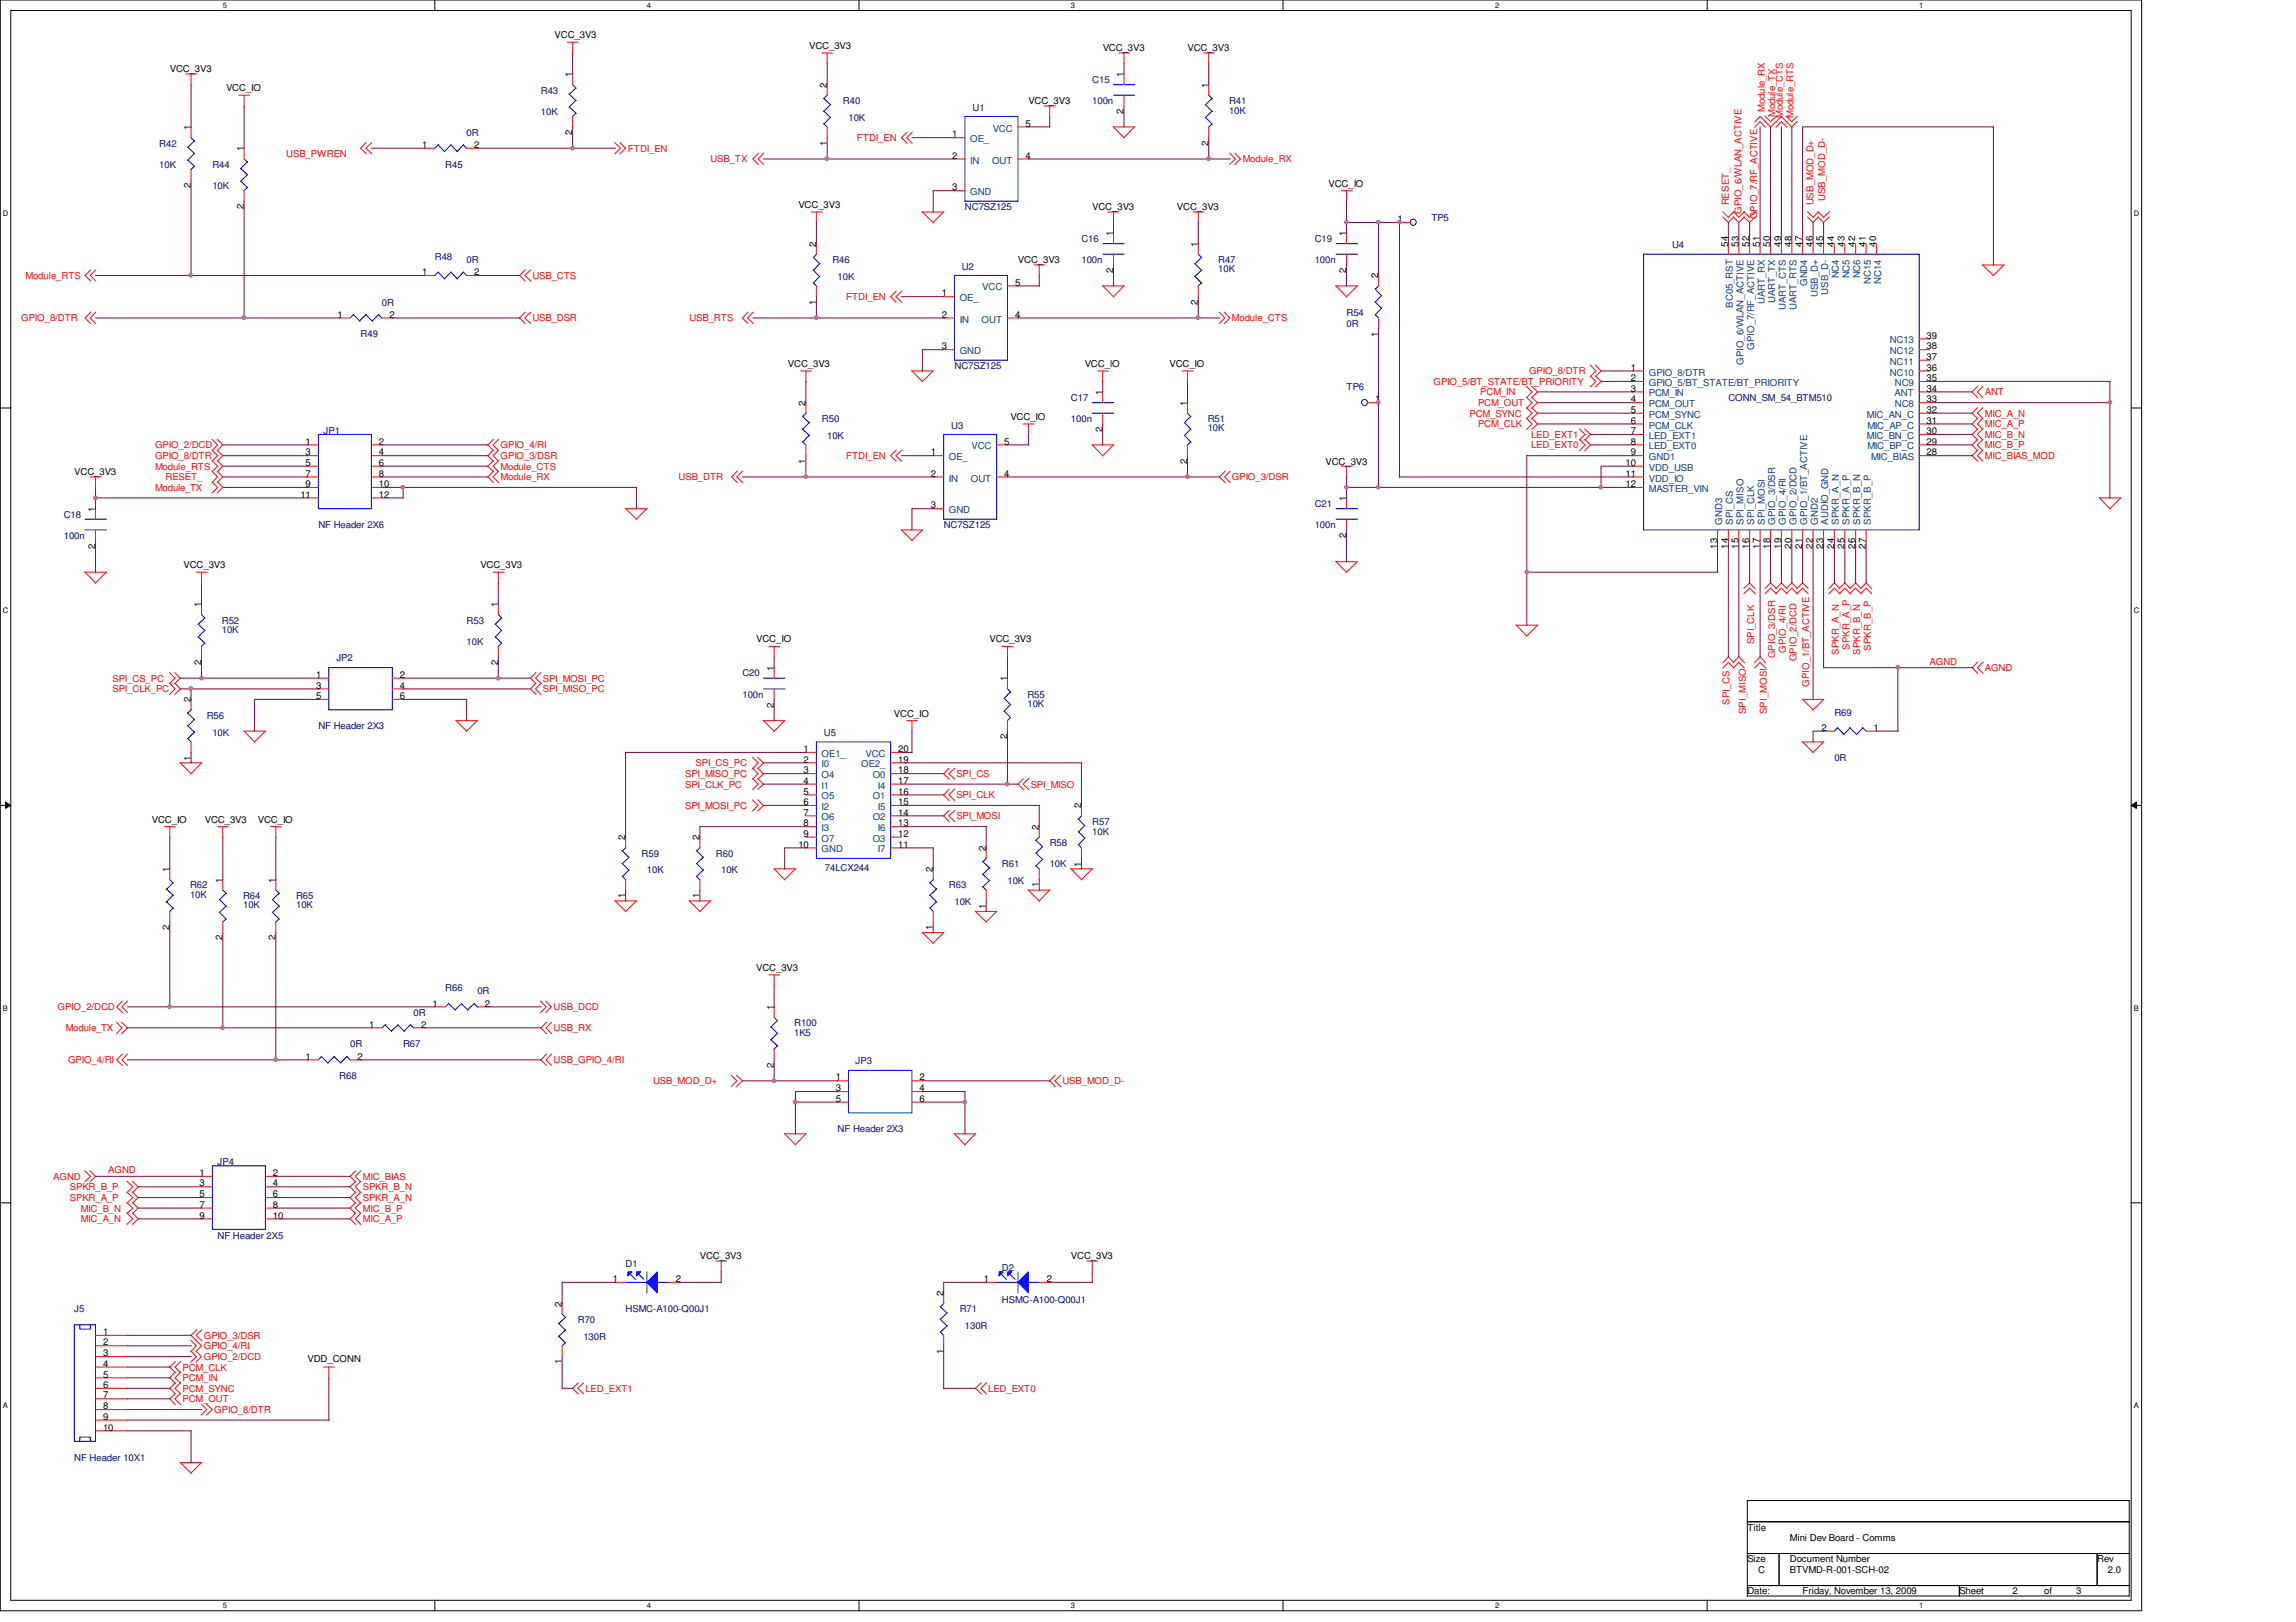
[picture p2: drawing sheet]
<svg xmlns="http://www.w3.org/2000/svg" width="297mm" height="210mm" viewBox="0 0 297 210" stroke-linecap="round" stroke-linejoin="round" font-family="sans-serif">
<defs><g id="words">
<g font-size="1.2">
<text x="71.8" y="5">VCC_3V3</text>
<text x="22" y="9.4">VCC_3V3</text>
<text x="29.2" y="11.8">VCC_IO</text>
<text x="74" y="10" transform="rotate(-90 74 10)">1</text>
<text x="104.7" y="6.3">VCC_3V3</text>
<text x="107" y="11.3" transform="rotate(-90 107 11.3)">2</text>
<text x="142.7" y="6.6">VCC_3V3</text>
<text x="145.4" y="10" transform="rotate(-90 145.4 10)">1</text>
<text x="153.6" y="6.6">VCC_3V3</text>
<text x="156.3" y="11.3" transform="rotate(-90 156.3 11.3)">1</text>
<text x="24.7" y="16.8" transform="rotate(-90 24.7 16.8)">1</text>
<text x="74" y="17.5" transform="rotate(-90 74 17.5)">2</text>
<text x="123.2" y="17.8">1</text>
<text x="132.7" y="16.4">5</text>
<text x="133.1" y="13.5">VCC_3V3</text>
<text x="145.4" y="14.7" transform="rotate(-90 145.4 14.7)">2</text>
<text x="31.5" y="19.6" transform="rotate(-90 31.5 19.6)">1</text>
<text x="54.6" y="19.1">1</text>
<text x="61.3" y="19.1">2</text>
<text x="107" y="18.8" transform="rotate(-90 107 18.8)">1</text>
<text x="123.2" y="20.5">2</text>
<text x="132.7" y="20.5">4</text>
<text x="156.3" y="18.8" transform="rotate(-90 156.3 18.8)">2</text>
<text x="24.7" y="24.3" transform="rotate(-90 24.7 24.3)">2</text>
<text x="31.5" y="27.1" transform="rotate(-90 31.5 27.1)">2</text>
<text x="103.3" y="26.9">VCC_3V3</text>
<text x="123.2" y="24.6">3</text>
<text x="141.3" y="27.2">VCC_3V3</text>
<text x="152.3" y="27.2">VCC_3V3</text>
<text x="171.9" y="24.2">VCC_IO</text>
<text x="180.8" y="28.7">1</text>
<text x="54.6" y="35.6">1</text>
<text x="61.3" y="35.6">2</text>
<text x="105.6" y="31.9" transform="rotate(-90 105.6 31.9)">2</text>
<text x="131.7" y="34">VCC_3V3</text>
<text x="144" y="35.3" transform="rotate(-90 144 35.3)">2</text>
<text x="144" y="30.6" transform="rotate(-90 144 30.6)">1</text>
<text x="155" y="31.9" transform="rotate(-90 155 31.9)">1</text>
<text x="174.2" y="35.3" transform="rotate(-90 174.2 35.3)">2</text>
<text x="174.2" y="30.6" transform="rotate(-90 174.2 30.6)">1</text>
<text x="223.6" y="31.9" transform="rotate(-90 223.6 31.9)">54</text>
<text x="224.9" y="31.9" transform="rotate(-90 224.9 31.9)">53</text>
<text x="226.3" y="31.9" transform="rotate(-90 226.3 31.9)">52</text>
<text x="227.7" y="31.9" transform="rotate(-90 227.7 31.9)">51</text>
<text x="229" y="31.9" transform="rotate(-90 229 31.9)">50</text>
<text x="230.4" y="31.9" transform="rotate(-90 230.4 31.9)">49</text>
<text x="231.8" y="31.9" transform="rotate(-90 231.8 31.9)">48</text>
<text x="233.2" y="31.9" transform="rotate(-90 233.2 31.9)">47</text>
<text x="234.5" y="31.9" transform="rotate(-90 234.5 31.9)">46</text>
<text x="235.9" y="31.9" transform="rotate(-90 235.9 31.9)">45</text>
<text x="237.3" y="31.9" transform="rotate(-90 237.3 31.9)">44</text>
<text x="238.6" y="31.9" transform="rotate(-90 238.6 31.9)">43</text>
<text x="240" y="31.9" transform="rotate(-90 240 31.9)">42</text>
<text x="241.4" y="31.9" transform="rotate(-90 241.4 31.9)">41</text>
<text x="242.7" y="31.9" transform="rotate(-90 242.7 31.9)">40</text>
<text x="43.6" y="41.1">1</text>
<text x="50.4" y="41.1">2</text>
<text x="105.6" y="39.4" transform="rotate(-90 105.6 39.4)">1</text>
<text x="121.8" y="38.4">1</text>
<text x="121.8" y="41.1">2</text>
<text x="131.3" y="41.1">4</text>
<text x="131.3" y="37">5</text>
<text x="155" y="39.4" transform="rotate(-90 155 39.4)">2</text>
<text x="178.3" y="36" transform="rotate(-90 178.3 36)">2</text>
<text x="101.9" y="47.5">VCC_3V3</text>
<text x="121.8" y="45.2">3</text>
<text x="140.3" y="47.5">VCC_IO</text>
<text x="151.3" y="47.5">VCC_IO</text>
<text x="178.3" y="43.6" transform="rotate(-90 178.3 43.6)">1</text>
<text x="211" y="48">1</text>
<text x="249.3" y="43.8">39</text>
<text x="249.3" y="45.2">38</text>
<text x="249.3" y="46.6">37</text>
<text x="249.3" y="48">36</text>
<text x="104.2" y="52.5" transform="rotate(-90 104.2 52.5)">2</text>
<text x="142.6" y="51.1" transform="rotate(-90 142.6 51.1)">1</text>
<text x="153.6" y="52.5" transform="rotate(-90 153.6 52.5)">1</text>
<text x="177.9" y="52.1">1</text>
<text x="211" y="49.3">2</text>
<text x="211" y="50.7">3</text>
<text x="211" y="52.1">4</text>
<text x="211" y="53.4">5</text>
<text x="249.3" y="50.7">34</text>
<text x="249.3" y="49.3">35</text>
<text x="249.3" y="52.1">33</text>
<text x="249.3" y="53.4">32</text>
<text x="39.5" y="57.5">1</text>
<text x="39.5" y="58.9">3</text>
<text x="49" y="57.5">2</text>
<text x="49" y="58.9">4</text>
<text x="104.2" y="60" transform="rotate(-90 104.2 60)">1</text>
<text x="120.4" y="58.9">1</text>
<text x="129.9" y="57.5">5</text>
<text x="130.7" y="54.4">VCC_IO</text>
<text x="142.6" y="55.9" transform="rotate(-90 142.6 55.9)">2</text>
<text x="153.6" y="60" transform="rotate(-90 153.6 60)">2</text>
<text x="211" y="54.8">6</text>
<text x="211" y="56.2">7</text>
<text x="211" y="57.5">8</text>
<text x="211" y="58.9">9</text>
<text x="249.3" y="58.9">28</text>
<text x="249.3" y="54.8">31</text>
<text x="249.3" y="56.2">30</text>
<text x="249.3" y="57.5">29</text>
<text x="9.6" y="61.5">VCC_3V3</text>
<text x="38.9" y="64.4">11</text>
<text x="39.5" y="60.3">5</text>
<text x="39.5" y="61.7">7</text>
<text x="39.5" y="63">9</text>
<text x="49" y="60.3">6</text>
<text x="49" y="61.7">8</text>
<text x="49" y="63">10</text>
<text x="49" y="64.4">12</text>
<text x="120.4" y="61.7">2</text>
<text x="120.4" y="65.8">3</text>
<text x="129.9" y="61.7">4</text>
<text x="171.5" y="60.1">VCC_3V3</text>
<text x="174.2" y="64.9" transform="rotate(-90 174.2 64.9)">1</text>
<text x="210.3" y="60.3">10</text>
<text x="210.3" y="61.7">11</text>
<text x="210.3" y="63">12</text>
<text x="12.3" y="71" transform="rotate(-90 12.3 71)">2</text>
<text x="12.3" y="66.2" transform="rotate(-90 12.3 66.2)">1</text>
<text x="174.2" y="69.6" transform="rotate(-90 174.2 69.6)">2</text>
<text x="222.2" y="71" transform="rotate(-90 222.2 71)">13</text>
<text x="223.6" y="71" transform="rotate(-90 223.6 71)">14</text>
<text x="224.9" y="71" transform="rotate(-90 224.9 71)">15</text>
<text x="226.3" y="71" transform="rotate(-90 226.3 71)">16</text>
<text x="227.7" y="71" transform="rotate(-90 227.7 71)">17</text>
<text x="229" y="71" transform="rotate(-90 229 71)">18</text>
<text x="230.4" y="71" transform="rotate(-90 230.4 71)">19</text>
<text x="231.8" y="71" transform="rotate(-90 231.8 71)">20</text>
<text x="233.2" y="71" transform="rotate(-90 233.2 71)">21</text>
<text x="234.5" y="71" transform="rotate(-90 234.5 71)">22</text>
<text x="235.9" y="71" transform="rotate(-90 235.9 71)">23</text>
<text x="237.3" y="71" transform="rotate(-90 237.3 71)">24</text>
<text x="238.6" y="71" transform="rotate(-90 238.6 71)">25</text>
<text x="240" y="71" transform="rotate(-90 240 71)">26</text>
<text x="241.4" y="71" transform="rotate(-90 241.4 71)">27</text>
<text x="23.7" y="73.5">VCC_3V3</text>
<text x="62.1" y="73.5">VCC_3V3</text>
<text x="26" y="78.6" transform="rotate(-90 26 78.6)">1</text>
<text x="64.4" y="78.6" transform="rotate(-90 64.4 78.6)">1</text>
<text x="97.8" y="83.1">VCC_IO</text>
<text x="128" y="83.1">VCC_3V3</text>
<text x="26" y="86.1" transform="rotate(-90 26 86.1)">2</text>
<text x="40.9" y="87.7">1</text>
<text x="40.9" y="89.1">3</text>
<text x="51.7" y="89.1">4</text>
<text x="51.7" y="87.7">2</text>
<text x="64.4" y="86.1" transform="rotate(-90 64.4 86.1)">2</text>
<text x="100.1" y="86.8" transform="rotate(-90 100.1 86.8)">1</text>
<text x="130.3" y="88.2" transform="rotate(-90 130.3 88.2)">1</text>
<text x="24.7" y="90.9" transform="rotate(-90 24.7 90.9)">2</text>
<text x="40.9" y="90.5">5</text>
<text x="51.7" y="90.5">6</text>
<text x="100.1" y="91.6" transform="rotate(-90 100.1 91.6)">2</text>
<text x="115.7" y="92.8">VCC_IO</text>
<text x="130.3" y="95.7" transform="rotate(-90 130.3 95.7)">2</text>
<text x="235.7" y="94.6">2</text>
<text x="242.4" y="94.6">1</text>
<text x="24.7" y="98.4" transform="rotate(-90 24.7 98.4)">1</text>
<text x="104" y="97.3">1</text>
<text x="104" y="98.7">2</text>
<text x="104" y="100.1">3</text>
<text x="104" y="101.4">4</text>
<text x="116.2" y="101.4">17</text>
<text x="116.2" y="100.1">18</text>
<text x="116.2" y="98.7">19</text>
<text x="116.2" y="97.3">20</text>
<text x="19.6" y="106.5">VCC_IO</text>
<text x="26.5" y="106.5">VCC_3V3</text>
<text x="33.4" y="106.5">VCC_IO</text>
<text x="104" y="102.8">5</text>
<text x="104" y="104.2">6</text>
<text x="104" y="105.5">7</text>
<text x="104" y="106.9">8</text>
<text x="116.2" y="106.9">13</text>
<text x="116.2" y="105.5">14</text>
<text x="116.2" y="104.2">15</text>
<text x="116.2" y="102.8">16</text>
<text x="134.4" y="107.4" transform="rotate(-90 134.4 107.4)">2</text>
<text x="139.9" y="104.6" transform="rotate(-90 139.9 104.6)">2</text>
<text x="21.9" y="112.9" transform="rotate(-90 21.9 112.9)">1</text>
<text x="80.9" y="108.8" transform="rotate(-90 80.9 108.8)">2</text>
<text x="90.5" y="108.8" transform="rotate(-90 90.5 108.8)">2</text>
<text x="103.3" y="109.7">10</text>
<text x="104" y="108.3">9</text>
<text x="116.2" y="109.7">11</text>
<text x="116.2" y="108.3">12</text>
<text x="120.7" y="112.9" transform="rotate(-90 120.7 112.9)">2</text>
<text x="127.5" y="110.1" transform="rotate(-90 127.5 110.1)">2</text>
<text x="139.9" y="112.1" transform="rotate(-90 139.9 112.1)">1</text>
<text x="28.8" y="114.2" transform="rotate(-90 28.8 114.2)">1</text>
<text x="35.6" y="114.2" transform="rotate(-90 35.6 114.2)">1</text>
<text x="80.9" y="116.2" transform="rotate(-90 80.9 116.2)">1</text>
<text x="90.5" y="116.2" transform="rotate(-90 90.5 116.2)">1</text>
<text x="127.5" y="117.6" transform="rotate(-90 127.5 117.6)">1</text>
<text x="134.4" y="114.9" transform="rotate(-90 134.4 114.9)">1</text>
<text x="21.9" y="120.4" transform="rotate(-90 21.9 120.4)">2</text>
<text x="28.8" y="121.7" transform="rotate(-90 28.8 121.7)">2</text>
<text x="35.6" y="121.7" transform="rotate(-90 35.6 121.7)">2</text>
<text x="97.8" y="125.7">VCC_3V3</text>
<text x="120.7" y="120.4" transform="rotate(-90 120.7 120.4)">1</text>
<text x="56" y="130.3">1</text>
<text x="62.7" y="130.3">2</text>
<text x="100.1" y="130.7" transform="rotate(-90 100.1 130.7)">1</text>
<text x="39.5" y="137.1">1</text>
<text x="46.3" y="137.1">2</text>
<text x="47.7" y="133">1</text>
<text x="54.5" y="133">2</text>
<text x="100.1" y="138.2" transform="rotate(-90 100.1 138.2)">2</text>
<text x="108.1" y="139.8">1</text>
<text x="108.1" y="141.2">3</text>
<text x="108.1" y="142.6">5</text>
<text x="119" y="142.6">6</text>
<text x="119" y="141.2">4</text>
<text x="119" y="139.8">2</text>
<text x="25.8" y="152.2">1</text>
<text x="25.8" y="153.5">3</text>
<text x="25.8" y="154.9">5</text>
<text x="35.3" y="152.2">2</text>
<text x="35.3" y="153.5">4</text>
<text x="35.3" y="154.9">6</text>
<text x="25.8" y="156.3">7</text>
<text x="25.8" y="157.7">9</text>
<text x="35.3" y="156.3">8</text>
<text x="35.3" y="157.7">10</text>
<text x="79.3" y="165.9">1</text>
<text x="87.4" y="165.9">2</text>
<text x="90.5" y="163">VCC_3V3</text>
<text x="122" y="167.7" transform="rotate(-90 122 167.7)">2</text>
<text x="127.3" y="165.9">1</text>
<text x="135.4" y="165.9">2</text>
<text x="138.6" y="163">VCC_3V3</text>
<text x="13.3" y="172.8">1</text>
<text x="72.7" y="169.1" transform="rotate(-90 72.7 169.1)">2</text>
<text x="13.3" y="174.1">2</text>
<text x="13.3" y="175.5">3</text>
<text x="13.3" y="176.9">4</text>
<text x="13.3" y="178.3">5</text>
<text x="13.3" y="179.6">6</text>
<text x="39.8" y="176.3">VDD_CONN</text>
<text x="72.7" y="176.6" transform="rotate(-90 72.7 176.6)">1</text>
<text x="122" y="175.2" transform="rotate(-90 122 175.2)">1</text>
<text x="13.3" y="181">7</text>
<text x="13.3" y="182.4">8</text>
<text x="13.3" y="183.7">9</text>
<text x="13.3" y="185.1">10</text>
<text x="226.1" y="198.1">Title</text>
<text x="226.1" y="202.2">Size</text>
<text x="227.5" y="203.6">C</text>
<text x="231.6" y="203.6">BTVMD-R-001-SCH-02</text>
<text x="231.6" y="199.5">Mini Dev Board - Comms</text>
<text x="231.6" y="202.2">Document Number</text>
<text x="271.3" y="202.2">Rev</text>
<text x="272.7" y="203.6">2.0</text>
<text x="226.1" y="206.3">Date:</text>
<text x="233.2" y="206.3">Friday, November 13, 2009</text>
<text x="253.5" y="206.3">Sheet</text>
<text x="260.3" y="206.3">2</text>
<text x="264.5" y="206.3">of</text>
<text x="268.6" y="206.3">3</text>
</g>
<g font-size="1.2" fill="#000080">
<text x="141.3" y="10.7">C15</text>
<text x="60.4" y="17.6">0R</text>
<text x="70" y="12.1">R43</text>
<text x="70" y="14.9">10K</text>
<text x="109" y="13.5">R40</text>
<text x="109.8" y="15.7">10K</text>
<text x="125.8" y="14.3">U1</text>
<text x="141.3" y="13.5">100n</text>
<text x="159" y="13.5">R41</text>
<text x="159" y="14.7">10K</text>
<text x="20.6" y="19">R42</text>
<text x="20.6" y="21.7">10K</text>
<text x="27.5" y="21.7">R44</text>
<text x="57.6" y="21.7">R45</text>
<text x="27.5" y="24.4">10K</text>
<text x="124.8" y="27.2">NC7SZ125</text>
<text x="185.2" y="28.6">TP5</text>
<text x="56.3" y="33.6">R48</text>
<text x="60.4" y="34">0R</text>
<text x="107.7" y="34">R46</text>
<text x="124.4" y="34.9">U2</text>
<text x="139.9" y="31.3">C16</text>
<text x="139.9" y="34">100n</text>
<text x="157.6" y="34">R47</text>
<text x="157.6" y="35.3">10K</text>
<text x="170.1" y="31.3">C19</text>
<text x="170.1" y="34">100n</text>
<text x="216.3" y="32.1">U4</text>
<text x="49.4" y="39.5">0R</text>
<text x="108.4" y="36.2">10K</text>
<text x="174.2" y="40.9">R54</text>
<text x="46.6" y="43.6">R49</text>
<text x="123.5" y="47.8">NC7SZ125</text>
<text x="174.2" y="42.3">0R</text>
<text x="138.6" y="51.9">C17</text>
<text x="174.2" y="50.5">TP6</text>
<text x="223.6" y="51.9">CONN_SM_54_BTM510</text>
<text x="41.9" y="56.1">JP1</text>
<text x="106.3" y="54.6">R50</text>
<text x="107" y="56.8">10K</text>
<text x="123.1" y="55.5">U3</text>
<text x="138.6" y="54.6">100n</text>
<text x="156.2" y="54.6">R51</text>
<text x="156.2" y="55.8">10K</text>
<text x="170.1" y="65.6">C21</text>
<text x="8.3" y="67">C18</text>
<text x="8.3" y="69.7">100n</text>
<text x="41.2" y="68.3">NF Header 2X6</text>
<text x="122.1" y="68.3">NC7SZ125</text>
<text x="170.1" y="68.3">100n</text>
<text x="28.7" y="80.7">R52</text>
<text x="28.7" y="81.9">10K</text>
<text x="60.4" y="80.7">R53</text>
<text x="60.4" y="83.4">10K</text>
<text x="43.5" y="85.6">JP2</text>
<text x="96.1" y="87.5">C20</text>
<text x="26.8" y="93">R56</text>
<text x="27.5" y="95.2">10K</text>
<text x="41.2" y="94.4">NF Header 2X3</text>
<text x="96.1" y="90.3">100n</text>
<text x="106.6" y="95.2">U5</text>
<text x="132.9" y="90.3">R55</text>
<text x="132.9" y="91.5">10K</text>
<text x="237.3" y="92.6">R69</text>
<text x="237.3" y="98.5">0R</text>
<text x="141.3" y="106.7">R57</text>
<text x="83" y="110.9">R59</text>
<text x="83.7" y="113">10K</text>
<text x="92.6" y="110.9">R60</text>
<text x="93.3" y="113">10K</text>
<text x="106.7" y="112.8">74LCX244</text>
<text x="129.6" y="112.2">R61</text>
<text x="135.8" y="109.5">R58</text>
<text x="135.8" y="112.2">10K</text>
<text x="141.3" y="108.1">10K</text>
<text x="24.6" y="115">R62</text>
<text x="24.6" y="116.2">10K</text>
<text x="31.5" y="116.3">R64</text>
<text x="31.5" y="117.6">10K</text>
<text x="38.3" y="116.3">R65</text>
<text x="38.3" y="117.6">10K</text>
<text x="122.8" y="115">R63</text>
<text x="123.5" y="117.2">10K</text>
<text x="130.3" y="114.4">10K</text>
<text x="53.5" y="131.4">0R</text>
<text x="57.6" y="128.3">R66</text>
<text x="61.8" y="128.7">0R</text>
<text x="45.3" y="135.6">0R</text>
<text x="52.2" y="135.6">R67</text>
<text x="102.7" y="132.8">R100</text>
<text x="102.7" y="134">1K5</text>
<text x="110.7" y="137.8">JP3</text>
<text x="43.9" y="139.7">R68</text>
<text x="108.4" y="146.5">NF Header 2X3</text>
<text x="28.1" y="150.7">JP4</text>
<text x="28.1" y="160.4">NF Header 2X5</text>
<text x="80.9" y="163.9">D1</text>
<text x="129.6" y="164.5">D2</text>
<text x="9.6" y="169.8">J5</text>
<text x="74.8" y="171.2">R70</text>
<text x="75.5" y="173.4">130R</text>
<text x="80.9" y="169.8">HSMC-A100-Q00J1</text>
<text x="124.2" y="169.8">R71</text>
<text x="124.8" y="172">130R</text>
<text x="129.6" y="168.6">HSMC-A100-Q00J1</text>
<text x="9.6" y="189">NF Header 10X1</text>
</g>
<g font-size="1.2" fill="#004080">
<text x="128.4" y="17">VCC</text>
<text x="125.5" y="18.4">OE_</text>
<text x="125.5" y="21.2">IN</text>
<text x="128.4" y="21.2">OUT</text>
<text x="125.5" y="25.3">GND</text>
<text x="124.2" y="39">OE_</text>
<text x="124.2" y="41.7">IN</text>
<text x="127" y="41.7">OUT</text>
<text x="127.1" y="37.6">VCC</text>
<text x="224.2" y="39.8" transform="rotate(-90 224.2 39.8)">BC05_RST</text>
<text x="228.3" y="39.4" transform="rotate(-90 228.3 39.4)">UART_RX</text>
<text x="229.7" y="39.2" transform="rotate(-90 229.7 39.2)">UART_TX</text>
<text x="231.1" y="40.1" transform="rotate(-90 231.1 40.1)">UART_CTS</text>
<text x="232.4" y="40.1" transform="rotate(-90 232.4 40.1)">UART_RTS</text>
<text x="233.8" y="37" transform="rotate(-90 233.8 37)">GND4</text>
<text x="235.2" y="38.4" transform="rotate(-90 235.2 38.4)">USB_D+</text>
<text x="236.5" y="38.1" transform="rotate(-90 236.5 38.1)">USB_D-</text>
<text x="237.9" y="36" transform="rotate(-90 237.9 36)">NC4</text>
<text x="239.3" y="36" transform="rotate(-90 239.3 36)">NC5</text>
<text x="240.7" y="36" transform="rotate(-90 240.7 36)">NC6</text>
<text x="242" y="36.7" transform="rotate(-90 242 36.7)">NC15</text>
<text x="243.4" y="36.7" transform="rotate(-90 243.4 36.7)">NC14</text>
<text x="124.2" y="45.8">GND</text>
<text x="225.5" y="47.2" transform="rotate(-90 225.5 47.2)">GPIO_6/WLAN_ACTIVE</text>
<text x="226.9" y="45.3" transform="rotate(-90 226.9 45.3)">GPIO_7/RF_ACTIVE</text>
<text x="244.5" y="44.4">NC13</text>
<text x="244.5" y="45.8">NC12</text>
<text x="244.5" y="47.2">NC11</text>
<text x="213.3" y="48.6">GPIO_8/DTR</text>
<text x="213.3" y="50">GPIO_5/BT_STATE/BT_PRIORITY</text>
<text x="213.3" y="51.3">PCM_IN</text>
<text x="213.3" y="52.7">PCM_OUT</text>
<text x="244.5" y="48.6">NC10</text>
<text x="245.1" y="51.3">ANT</text>
<text x="245.1" y="50">NC9</text>
<text x="245.1" y="52.7">NC8</text>
<text x="122.8" y="59.6">OE_</text>
<text x="125.7" y="58.2">VCC</text>
<text x="213.3" y="54.1">PCM_SYNC</text>
<text x="213.3" y="55.5">PCM_CLK</text>
<text x="213.3" y="56.8">LED_EXT1</text>
<text x="213.3" y="58.2">LED_EXT0</text>
<text x="213.3" y="59.6">GND1</text>
<text x="241.5" y="54.1">MIC_AN_C</text>
<text x="241.5" y="56.8">MIC_BN_C</text>
<text x="241.6" y="55.5">MIC_AP_C</text>
<text x="241.6" y="58.2">MIC_BP_C</text>
<text x="242.1" y="59.6">MIC_BIAS</text>
<text x="122.8" y="62.3">IN</text>
<text x="125.6" y="62.3">OUT</text>
<text x="213.3" y="60.9">VDD_USB</text>
<text x="213.3" y="62.3">VDD_IO</text>
<text x="213.3" y="63.7">MASTER_VIN</text>
<text x="122.8" y="66.4">GND</text>
<text x="222.8" y="67.9" transform="rotate(-90 222.8 67.9)">GND3</text>
<text x="224.2" y="67.9" transform="rotate(-90 224.2 67.9)">SPI_CS</text>
<text x="225.5" y="67.9" transform="rotate(-90 225.5 67.9)">SPI_MISO</text>
<text x="226.9" y="67.9" transform="rotate(-90 226.9 67.9)">SPI_CLK</text>
<text x="228.3" y="67.9" transform="rotate(-90 228.3 67.9)">SPI_MOSI</text>
<text x="229.7" y="67.9" transform="rotate(-90 229.7 67.9)">GPIO_3/DSR</text>
<text x="231.1" y="67.9" transform="rotate(-90 231.1 67.9)">GPIO_4/RI</text>
<text x="232.4" y="67.9" transform="rotate(-90 232.4 67.9)">GPIO_2/DCD</text>
<text x="233.8" y="67.9" transform="rotate(-90 233.8 67.9)">GPIO_1/BT_ACTIVE</text>
<text x="235.2" y="67.9" transform="rotate(-90 235.2 67.9)">GND2</text>
<text x="236.5" y="67.9" transform="rotate(-90 236.5 67.9)">AUDIO_GND</text>
<text x="237.9" y="67.9" transform="rotate(-90 237.9 67.9)">SPKR_A_N</text>
<text x="239.3" y="67.9" transform="rotate(-90 239.3 67.9)">SPKR_A_P</text>
<text x="240.7" y="67.9" transform="rotate(-90 240.7 67.9)">SPKR_B_N</text>
<text x="242" y="67.9" transform="rotate(-90 242 67.9)">SPKR_B_P</text>
<text x="106.3" y="98">OE1_</text>
<text x="106.3" y="99.3">I0</text>
<text x="106.3" y="100.7">O4</text>
<text x="111.4" y="99.3">OE2_</text>
<text x="112" y="98">VCC</text>
<text x="112.9" y="100.7">O0</text>
<text x="106.3" y="102.1">I1</text>
<text x="106.3" y="103.5">O5</text>
<text x="106.3" y="104.8">I2</text>
<text x="106.3" y="106.2">O6</text>
<text x="106.3" y="107.6">I3</text>
<text x="112.9" y="106.2">O2</text>
<text x="112.9" y="103.5">O1</text>
<text x="113.6" y="107.6">I6</text>
<text x="113.6" y="104.8">I5</text>
<text x="113.6" y="102.1">I4</text>
<text x="106.3" y="108.9">O7</text>
<text x="106.3" y="110.3">GND</text>
<text x="112.9" y="108.9">O3</text>
<text x="113.6" y="110.3">I7</text>
</g>
<g font-size="1.2" fill="#f00">
<text x="228.3" y="14.5" transform="rotate(-90 228.3 14.5)">Module_RX</text>
<text x="229.7" y="15.2" transform="rotate(-90 229.7 15.2)">Module_TX</text>
<text x="230.6" y="15.3" transform="rotate(-90 230.6 15.3)">Module_CTS</text>
<text x="232" y="15.3" transform="rotate(-90 232 15.3)">Module_RTS</text>
<text x="37" y="20.3">USB_PWREN</text>
<text x="81.2" y="19.6">FTDI_EN</text>
<text x="91.9" y="21">USB_TX</text>
<text x="110.9" y="18.3">FTDI_EN</text>
<text x="160.8" y="21">Module_RX</text>
<text x="223.6" y="26.6" transform="rotate(-90 223.6 26.6)">RESET_</text>
<text x="225.3" y="27.7" transform="rotate(-90 225.3 27.7)">GPIO_6/WLAN_ACTIVE</text>
<text x="227.3" y="28.4" transform="rotate(-90 227.3 28.4)">GPIO_7/RF_ACTIVE</text>
<text x="234.6" y="26.6" transform="rotate(-90 234.6 26.6)">USB_MOD_D+</text>
<text x="236.1" y="26" transform="rotate(-90 236.1 26)">USB_MOD_D-</text>
<text x="2.7" y="41.6">GPIO_8/DTR</text>
<text x="3.3" y="36.1">Module_RTS</text>
<text x="68.9" y="41.6">USB_DSR</text>
<text x="68.9" y="36.1">USB_CTS</text>
<text x="89.2" y="41.6">USB_RTS</text>
<text x="109.5" y="38.9">FTDI_EN</text>
<text x="159.4" y="41.6">Module_CTS</text>
<text x="185.5" y="49.8">GPIO_5/BT_STATE/BT_PRIORITY</text>
<text x="190.1" y="53.9">PCM_SYNC</text>
<text x="191.2" y="52.6">PCM_OUT</text>
<text x="191.5" y="51.2">PCM_IN</text>
<text x="197.8" y="48.4">GPIO_8/DTR</text>
<text x="256.8" y="53.9">MIC_A_N</text>
<text x="256.8" y="51.2">ANT</text>
<text x="20.1" y="58">GPIO_2/DCD</text>
<text x="20.1" y="59.4">GPIO_8/DTR</text>
<text x="64.8" y="58">GPIO_4/RI</text>
<text x="64.8" y="59.4">GPIO_3/DSR</text>
<text x="109.5" y="59.4">FTDI_EN</text>
<text x="191.2" y="55.3">PCM_CLK</text>
<text x="198.1" y="56.7">LED_EXT1</text>
<text x="198.1" y="58">LED_EXT0</text>
<text x="256.8" y="59.4">MIC_BIAS_MOD</text>
<text x="256.8" y="58">MIC_B_P</text>
<text x="256.8" y="55.3">MIC_A_P</text>
<text x="256.8" y="56.7">MIC_B_N</text>
<text x="20.1" y="60.8">Module_RTS</text>
<text x="20.1" y="63.5">Module_TX</text>
<text x="21.4" y="62.1">RESET_</text>
<text x="64.8" y="62.1">Module_RX</text>
<text x="64.8" y="60.8">Module_CTS</text>
<text x="87.8" y="62.1">USB_DTR</text>
<text x="159.4" y="62.1">GPIO_3/DSR</text>
<text x="226.9" y="83.4" transform="rotate(-90 226.9 83.4)">SPI_CLK</text>
<text x="14.6" y="89.6">SPI_CLK_PC</text>
<text x="14.6" y="88.2">SPI_CS_PC</text>
<text x="70.2" y="89.6">SPI_MISO_PC</text>
<text x="70.2" y="88.2">SPI_MOSI_PC</text>
<text x="229.7" y="85.2" transform="rotate(-90 229.7 85.2)">GPIO_3/DSR</text>
<text x="231.1" y="84.5" transform="rotate(-90 231.1 84.5)">GPIO_4/RI</text>
<text x="232.4" y="85.6" transform="rotate(-90 232.4 85.6)">GPIO_2/DCD</text>
<text x="234.1" y="88.9" transform="rotate(-90 234.1 88.9)">GPIO_1/BT_ACTIVE</text>
<text x="237.9" y="84.8" transform="rotate(-90 237.9 84.8)">SPKR_A_N</text>
<text x="239.3" y="84.1" transform="rotate(-90 239.3 84.1)">SPKR_A_P</text>
<text x="240.7" y="84.8" transform="rotate(-90 240.7 84.8)">SPKR_B_N</text>
<text x="242" y="84.2" transform="rotate(-90 242 84.2)">SPKR_B_P</text>
<text x="249.6" y="86">AGND</text>
<text x="256.8" y="86.9">AGND</text>
<text x="223.8" y="91.2" transform="rotate(-90 223.8 91.2)">SPI_CS</text>
<text x="225.8" y="92.4" transform="rotate(-90 225.8 92.4)">SPI_MISO</text>
<text x="228.6" y="92.4" transform="rotate(-90 228.6 92.4)">SPI_MOSI</text>
<text x="88.6" y="101.9">SPI_CLK_PC</text>
<text x="88.6" y="100.6">SPI_MISO_PC</text>
<text x="90" y="99.2">SPI_CS_PC</text>
<text x="123.7" y="100.6">SPI_CS</text>
<text x="133.3" y="101.9">SPI_MISO</text>
<text x="88.6" y="104.7">SPI_MOSI_PC</text>
<text x="123.7" y="103.3">SPI_CLK</text>
<text x="123.7" y="106">SPI_MOSI</text>
<text x="7.4" y="130.7">GPIO_2/DCD</text>
<text x="71.6" y="130.7">USB_DCD</text>
<text x="8.5" y="133.5">Module_TX</text>
<text x="8.8" y="137.6">GPIO_4/RI</text>
<text x="71.6" y="133.5">USB_RX</text>
<text x="71.6" y="137.6">USB_GPIO_4/RI</text>
<text x="84.5" y="140.3">USB_MOD_D+</text>
<text x="137.5" y="140.3">USB_MOD_D-</text>
<text x="6.9" y="152.7">AGND</text>
<text x="9.1" y="154.1">SPKR_B_P</text>
<text x="9.1" y="155.4">SPKR_A_P</text>
<text x="14" y="151.8">AGND</text>
<text x="46.9" y="152.7">MIC_BIAS</text>
<text x="46.9" y="155.4">SPKR_A_N</text>
<text x="46.9" y="154.1">SPKR_B_N</text>
<text x="10.5" y="156.8">MIC_B_N</text>
<text x="10.5" y="158.2">MIC_A_N</text>
<text x="46.9" y="156.8">MIC_B_P</text>
<text x="46.9" y="158.2">MIC_A_P</text>
<text x="26.4" y="173.3">GPIO_3/DSR</text>
<text x="23.6" y="178.7">PCM_IN</text>
<text x="23.6" y="177.4">PCM_CLK</text>
<text x="26.4" y="174.6">GPIO_4/RI</text>
<text x="26.4" y="176">GPIO_2/DCD</text>
<text x="23.6" y="180.1">PCM_SYNC</text>
<text x="23.6" y="181.5">PCM_OUT</text>
<text x="27.7" y="182.9">GPIO_8/DTR</text>
<text x="75.7" y="180.1">LED_EXT1</text>
<text x="127.8" y="180.1">LED_EXT0</text>
</g>
<g font-size="1">
<text x="28.8" y="1">5</text>
<text x="83.7" y="1">4</text>
<text x="138.6" y="1">3</text>
<text x="193.4" y="1">2</text>
<text x="248.3" y="1">1</text>
<text x=".4" y="27.9">D</text>
<text x="276.1" y="27.9">D</text>
<text x=".4" y="79.4">C</text>
<text x="276.1" y="79.4">C</text>
<text x=".4" y="130.8">B</text>
<text x="276.1" y="130.8">B</text>
<text x=".4" y="182.2">A</text>
<text x="276.1" y="182.2">A</text>
<text x="28.8" y="208.1">5</text>
<text x="83.7" y="208.1">4</text>
<text x="138.6" y="208.1">3</text>
<text x="193.4" y="208.1">2</text>
<text x="248.3" y="208.1">1</text>
</g>
</g></defs>
<path d="M0 0h277.1v208.4h-277.1zM1.4 1.4h274.3v205.7h-274.3z" fill="none" stroke="#000" stroke-width=".13"/>
<g fill="#fff">
<path d="M28.8 .1h.6v1.1h-.6z"/>
<path d="M28.8 207.2h.6v1.1h-.6z"/>
</g>
<path d="M56.3 0v1.4M56.3 207.1v1.3" fill="none" stroke="#000" stroke-width=".13"/>
<g fill="#fff">
<path d="M83.7 .1h.5v1.1h-.5z"/>
<path d="M83.7 207.2h.5v1.1h-.5z"/>
</g>
<path d="M111.1 0v1.4M111.1 207.1v1.3" fill="none" stroke="#000" stroke-width=".13"/>
<g fill="#fff">
<path d="M138.6 .1h.5v1.1h-.5z"/>
<path d="M138.6 207.2h.5v1.1h-.5z"/>
</g>
<path d="M166 0v1.4M166 207.1v1.3" fill="none" stroke="#000" stroke-width=".13"/>
<g fill="#fff">
<path d="M193.4 .1h.6v1.1h-.6z"/>
<path d="M193.4 207.2h.6v1.1h-.6z"/>
</g>
<path d="M220.8 0v1.4M220.8 207.1v1.3" fill="none" stroke="#000" stroke-width=".13"/>
<g fill="#fff">
<path d="M248.3 .1h.5v1.1h-.5z"/>
<path d="M248.3 207.2h.5v1.1h-.5z"/>
<path d="M.4 27.1h.7v1.1h-.7z"/>
<path d="M276.1 27.1h.7v1.1h-.7z"/>
<path d="M.4 78.5h.7v1.1h-.7z"/>
<path d="M276.1 78.5h.7v1.1h-.7z"/>
</g>
<path d="M0 52.8h1.4M275.7 52.8h1.4" fill="none" stroke="#000" stroke-width=".13"/>
<g fill="#fff">
<path d="M.4 129.9h.6v1.1h-.6z"/>
<path d="M276.1 129.9h.6v1.1h-.6z"/>
</g>
<path d="M0 104.2h1.4M.7 103.8l.7 .4-.7 .4zM275.7 104.2l.7-.4v.8zM275.7 104.2h1.4" fill="none" stroke="#000" stroke-width=".13"/>
<path d="M.7 103.8l.7 .4-.7 .4zM275.7 104.2l.7-.4v.8z" fill="#000"/>
<g fill="#fff">
<path d="M.4 181.4h.6v1.1h-.6z"/>
<path d="M276.1 181.4h.6v1.1h-.6z"/>
</g>
<path d="M0 155.7h1.4M275.7 155.7h1.4M226.1 194.2h49.4v12.3h-49.4zM226.1 196.9h49.4M226.1 201h49.4M226.1 205.2h49.4M230.2 201v4.2M253.5 205.2v1.3M271.3 201v4.2" fill="none" stroke="#000" stroke-width=".13"/>
<g fill="none" stroke="#f00" stroke-width=".13">
<path d="M24 9.6h1.4M24.7 9.6v1.4M30.9 12.3h1.4M31.6 12.3v1.5M47.4 18.5l-.8 .7 .8 .7M48.1 18.5l-.8 .7 .8 .7M73.4 5.5h1.4M74.1 5.5v1.4M79.5 18.5l.8 .7-.8 .7M80.2 18.5l.7 .7-.7 .7M98.1 19.8l-.7 .8 .7 .7M98.8 19.8l-.7 .8 .7 .7"/>
<path d="M106.3 6.9h1.4M107 6.9v1.4M117.3 17.1l-.7 .7 .7 .7M118 17.1l-.7 .7 .7 .7M135.1 13.7h1.4M135.8 13.7v1.4M144 16.4l1.4 1.4M144.1 16.4h2.7M144.7 6.9h1.4M145.4 6.9v1.4M146.8 16.4l-1.4 1.5M155.7 6.9h1.4"/>
<path d="M156.4 6.9v1.4M156.4 11v1.3M156.4 16.4v1.4M159.1 19.8l.7 .8-.7 .7M159.8 19.8l.7 .8-.7 .7M227 16.5l.7-.8 .7 .8M228.3 15l.8 .7 .7-.7M229.7 16.5l.8-.8 .7 .8M229.8 15.7l-.7 .7-1.4-1.3-.7 .7M231.1 15l.7 .7 .7-.7M232.5 15.7l-.7 .7-1.3-1.3-.8 .7M11.7 34.9l-.7 .7 .7 .8"/>
<path d="M12.4 34.9l-.7 .7 .7 .8M67.9 34.9l-.7 .7 .7 .8M68.7 34.9l-.8 .7 .8 .8M104.9 27.4h1.5M105.6 27.4v1.4M115.9 37.7l-.7 .7 .7 .7M116.7 37.7l-.8 .7 .8 .7M119.3 27.4l1.4 1.4M119.3 27.4h2.8M122.1 27.4l-1.4 1.4M133.8 34.3h1.4M134.4 34.3v1.4"/>
<path d="M142.6 37l1.5 1.4M142.7 37h2.8M143.3 27.4h1.5M144.1 27.4v1.4M145.4 37l-1.4 1.4M154.3 27.4h1.4M155 27.4v1.4M155 31.5v1.4M155 37v1.4M172.8 37l1.4 1.4M172.8 37h2.8M173.5 24.7h1.5"/>
<path d="M174.2 24.7v1.4M174.2 30.1v1.4M174.2 32.9v1.4M175.6 37l-1.4 1.4M222.9 28.1l.7 .7 .7-.7M222.9 27.4l.7 .7 .7-.7M224.2 28.1l.8 .7 .7-.7M224.2 27.4l.8 .7 .7-.7M225.6 28.1l.8 .7 .7-.7M225.6 27.4l.8 .7 .7-.7M233.8 28.1l.8 .7 .7-.7M233.8 27.4l.8 .7 .7-.7"/>
<path d="M235.2 28.1l.7 .7 .8-.7M235.2 27.4l.7 .7 .8-.7M256.5 34.2l1.4 1.4M256.5 34.3h2.8M259.2 34.3l-1.4 1.4M11.7 40.4l-.7 .7 .7 .8M12.4 40.4l-.7 .7 .7 .8M27.4 59.6l.7 .7-.7 .7M27.4 56.9l.7 .7-.7 .7M27.4 58.3l.7 .7-.7 .7M28.1 59.6l.7 .7-.7 .7M28.1 56.9l.7 .7-.7 .7"/>
<path d="M28.1 58.3l.7 .7-.7 .7M63.8 59.6l-.7 .7 .7 .7M63.8 56.9l-.7 .7 .7 .7M63.8 58.3l-.7 .7 .7 .7M64.5 59.6l-.7 .7 .7 .7M64.5 56.9l-.7 .7 .7 .7M64.5 58.3l-.7 .7 .7 .7M67.9 40.4l-.7 .7 .7 .8M68.7 40.4l-.8 .7 .8 .8M96.8 40.4l-.7 .7 .7 .8M97.4 40.4l-.7 .7 .7 .8M103.6 48h1.4"/>
<path d="M104.3 48v1.4M115.9 58.3l-.7 .7 .7 .7M116.7 58.3l-.8 .7 .8 .7M117.9 48l1.4 1.4M118 48h2.8M120.7 48l-1.4 1.4M120.7 59h1.4M128.9 57.6h1.4M132.4 54.9h1.4M133.1 54.9v1.4M141.3 57.5l1.4 1.5M141.3 57.6h2.8"/>
<path d="M142 48h1.4M142.7 48v1.4M142.7 50.7v1.4M142.7 53.5v1.4M144.1 57.6l-1.5 1.4M152.9 48h1.5M153.6 48v1.4M157.7 40.4l.8 .7-.8 .8M158.4 40.4l.7 .7-.7 .8M197.5 54.1l.7 .8-.7 .7M197.5 51.4l.7 .7-.7 .7M197.5 52.7l.7 .8-.7 .7"/>
<path d="M197.5 50l.7 .7-.7 .8M198.2 54.1l.7 .8-.7 .7M198.2 51.4l.7 .7-.7 .7M198.2 52.7l.7 .8-.7 .7M198.2 50l.7 .7-.7 .8M204.3 55.5l.8 .7-.8 .7M204.3 56.9l.8 .7-.8 .7M205 55.5l.8 .7-.8 .7M205 56.9l.8 .7-.8 .7M205.7 48.6l.8 .8-.8 .7M205.7 47.2l.8 .8-.8 .7M206.4 48.6l.7 .8-.7 .7"/>
<path d="M206.4 47.2l.7 .8-.7 .7M255.9 56.9l-.8 .7 .8 .7M255.9 58.3l-.8 .7 .8 .7M255.9 52.7l-.8 .8 .8 .7M255.9 54.1l-.8 .8 .8 .7M255.9 55.5l-.8 .7 .8 .7M255.9 50l-.8 .7 .8 .8M256.5 58.3l-.7 .7 .7 .7M256.5 56.9l-.7 .7 .7 .7M256.5 52.7l-.7 .8 .7 .7M256.5 54.1l-.7 .8 .7 .7M256.5 55.5l-.7 .7 .7 .7"/>
<path d="M256.5 50l-.7 .7 .7 .8M11 74l1.4 1.4M11 74h2.8M11.7 61.7h1.4M12.4 61.7v1.4M13.8 74l-1.5 1.5M25.4 74h1.4M26.1 74v1.5M27.4 62.4l.7 .7-.7 .7M27.4 61l.7 .7-.7 .7M28.1 62.4l.7 .7-.7 .7M28.1 61l.7 .7-.7 .7"/>
<path d="M63.8 74h1.4M63.8 61l-.7 .7 .7 .7M64.5 74v1.5M64.5 61l-.7 .7 .7 .7M80.9 65.8l1.4 1.4M80.9 65.8h2.8M83.7 65.8l-1.4 1.4M95.4 61l-.7 .7 .7 .7M96.1 61l-.8 .7 .8 .7M116.6 68.5l1.4 1.4M116.6 68.6h2.8M119.3 68.6l-1.4 1.4"/>
<path d="M120.7 61.7h1.4M120.7 65.8h1.4M128.9 61.7h1.4M158.5 61l-.7 .7 .7 .7M159.2 61l-.7 .7 .7 .7M172.8 72.6l1.4 1.4M172.8 72.7h2.8M173.5 60.3h1.5M174.2 60.3v1.5M175.6 72.7l-1.4 1.4M225.6 76.2l.8-.8 .7 .8M225.6 76.8l.8-.7 .7 .7"/>
<path d="M228.3 76.2l.8-.8 .7 .8M228.3 76.8l.8-.7 .7 .7M229.7 76.2l.8-.8 .7 .8M229.7 76.8l.8-.7 .7 .7M231.1 76.2l.7-.8 .7 .8M231.1 76.8l.7-.7 .7 .7M232.4 76.2l.8-.8 .7 .8M232.4 76.8l.8-.7 .7 .7M236.6 76.2l.7-.8 .7 .8M236.6 76.8l.7-.7 .7 .7M238 76.2l.7-.8 .7 .8M238 76.8l.7-.7 .7 .7"/>
<path d="M239.3 76.2l.8-.8 .7 .8M239.3 76.8l.8-.7 .7 .7M240.7 76.2l.7-.8 .7 .8M240.7 76.8l.7-.7 .7 .7M271.6 64.4l1.4 1.4M271.6 64.4h2.8M274.4 64.4l-1.5 1.5M21.9 88.4l.7 .8-.7 .7M21.9 87l.7 .8-.7 .7M22.6 88.4l.7 .8-.7 .7M22.6 87l.7 .8-.7 .7M23.3 98.7l1.4 1.4"/>
<path d="M23.3 98.7h2.8M26.1 98.7l-1.4 1.5M31.5 94.6h2.8M31.6 94.6l1.4 1.5M34.4 94.6l-1.5 1.4M59 93.2l1.4 1.4M59 93.3h2.8M61.8 93.3l-1.5 1.4M69.3 88.4l-.7 .8 .7 .7M69.3 87l-.7 .8 .7 .7M70 88.4l-.7 .8 .7 .7M70 87l-.7 .8 .7 .7"/>
<path d="M97.4 98l.7 .7-.7 .8M97.4 99.4l.7 .7-.7 .7M98 98l.8 .7-.8 .8M98 99.4l.8 .7-.8 .7M98.7 93.2l1.5 1.4M98.8 93.3h2.8M99.5 83.7h1.4M100.2 83.7v1.3M101.5 93.3l-1.4 1.4M117.3 93.3h1.4M118 93.3v1.4M122.8 99.4l-.7 .7 .7 .7"/>
<path d="M123.5 99.4l-.7 .7 .7 .7M129.6 83.7h1.5M130.3 83.7v1.3M196.1 80.9l1.4 1.4M196.2 80.9h2.8M198.9 80.9l-1.4 1.4M222.9 86.4l.7-.7 .7 .7M222.9 85.8l.7-.8 .7 .8M224.2 85.8l.8-.8 .7 .8M224.2 86.4l.8-.7 .7 .7M227 86.4l.7-.7 .7 .7M227 85.8l.7-.8 .7 .8"/>
<path d="M233.2 96l1.4 1.4M233.2 90.5l1.4 1.4M233.2 96h2.8M233.2 90.5h2.8M235.9 96l-1.4 1.4M235.9 90.5l-1.4 1.4M255.9 85.7l-.8 .7 .8 .7M256.5 85.7l-.7 .7 .7 .7M21.3 107h1.4M22 107v1.4M28.1 107h1.4M28.8 107v1.4"/>
<path d="M28.8 113.8v1.4M28.8 119.3v1.4M35 107h1.4M35.7 107v1.4M79.5 116.5l1.4 1.4M79.6 116.6h2.8M82.3 116.6l-1.4 1.4M89.2 116.5l1.3 1.4M89.2 116.6h2.7M91.9 116.6l-1.4 1.4M97.4 100.8l.7 .7-.7 .7M97.4 103.5l.7 .7-.7 .7"/>
<path d="M98 103.5l.8 .7-.8 .7M98 100.8l.8 .7-.8 .7M100.1 112.4l1.4 1.4M100.2 112.4h2.8M102.9 112.4l-1.4 1.5M122.8 102.1l-.7 .8 .7 .7M122.8 104.9l-.7 .7 .7 .7M123.5 102.1l-.7 .8 .7 .7M123.5 104.9l-.7 .7 .7 .7M126.1 117.9l1.5 1.4M126.2 117.9h2.8M128.9 117.9l-1.4 1.4"/>
<path d="M132.4 100.8l-.7 .7 .7 .7M133 115.1l1.4 1.5M133.1 115.2h2.7M133.1 100.8l-.7 .7 .7 .7M135.8 115.2l-1.4 1.4M138.5 112.4l1.4 1.4M138.6 112.4h2.7M141.3 112.4l-1.4 1.5M15.1 132.3l.7 .7-.7 .8M15.7 132.3l.8 .7-.8 .8M15.8 129.5l-.7 .8 .7 .7M15.8 136.4l-.7 .8 .7 .7"/>
<path d="M16.5 129.5l-.7 .8 .7 .7M16.5 136.4l-.7 .8 .7 .7M69.9 129.5l.8 .8-.8 .7M70.6 129.5l.7 .8-.7 .7M70.7 132.3l-.7 .7 .7 .8M70.7 136.4l-.7 .8 .7 .7M71.4 132.3l-.7 .7 .7 .8M71.4 136.4l-.7 .8 .7 .7M94.6 139.1l.7 .8-.7 .7M95.3 139.1l.8 .8-.8 .7M99.5 126.2h1.4M100.2 126.2v1.4"/>
<path d="M119.3 120.6l1.4 1.4M119.3 120.7h2.8M122.1 120.7l-1.4 1.4M136.5 139.1l-.7 .8 .7 .7M137.2 139.1l-.7 .8 .7 .7M11 151.5l.7 .7-.7 .8M11.6 151.5l.8 .7-.8 .8M16.4 152.9l.8 .7-.8 .7M16.4 155.6l.8 .7-.8 .8M16.4 154.3l.8 .7-.8 .7M16.4 157l.8 .7-.8 .8M17.1 152.9l.8 .7-.8 .7"/>
<path d="M17.1 155.6l.8 .7-.8 .8M17.1 154.3l.8 .7-.8 .7M17.1 157l.8 .7-.8 .8M26.1 152.2h1.4M26.1 153.6h1.4M26.1 155h1.4M26.1 156.3h1.4M26.1 157.7h1.4M34.3 152.2h1.4M34.3 153.6h1.4M34.3 155h1.4M34.3 156.3h1.4"/>
<path d="M34.3 157.7h1.4M46 155.6l-.7 .7 .7 .8M46 154.3l-.7 .7 .7 .7M46 152.9l-.7 .7 .7 .7M46 151.5l-.7 .7 .7 .8M46 157l-.7 .7 .7 .8M46.7 154.3l-.7 .7 .7 .7M46.7 152.9l-.7 .7 .7 .7M46.7 155.6l-.7 .7 .7 .8M46.7 151.5l-.7 .7 .7 .8M46.7 157l-.7 .7 .7 .8M101.5 146.7l1.4 1.4"/>
<path d="M101.5 146.7h2.8M104.3 146.7l-1.4 1.5M123.4 146.7l1.4 1.4M123.5 146.7h2.7M126.2 146.7l-1.4 1.5M22.7 178.9l-.7 .8 .7 .7M22.7 177.5l-.7 .8 .7 .7M22.7 176.2l-.7 .7 .7 .7M23.4 177.5l-.8 .8 .8 .7M23.4 176.2l-.8 .7 .8 .7M23.4 178.9l-.8 .8 .8 .7M24.7 174.8l.7 .8-.7 .7"/>
<path d="M24.7 173.4l.7 .8-.7 .7M25.4 174.8l.7 .8-.7 .7M25.4 172.1l-.7 .7 1.4 1.4-.7 .7M26.1 172.1l-.7 .7 .7 .7M41.9 176.9h1.4M42.5 176.9v1.5M74.8 178.9l-.7 .8 .7 .7M75.5 178.9l-.7 .8 .7 .7M92.6 163.2h1.4M93.3 163.2v1.4M127 178.9l-.8 .8 .8 .7M127.6 178.9l-.7 .8 .7 .7"/>
<path d="M140.6 163.2h1.4M141.3 163.2v1.4M22.7 180.3l-.7 .7 .7 .8M23.3 189.2l1.4 1.4M23.3 189.3h2.8M23.4 180.3l-.8 .7 .8 .8M26 181.7l.8 .7-.8 .7M26.1 189.3l-1.4 1.4M26.7 181.7l.8 .7-.8 .7"/>
</g>
<g fill="none" stroke="#00f" stroke-width=".13">
<path d="M156 13.5l.8 .9M156 15.2l.8 .9M156.4 12.3l.4 .5M156.8 12.7l-.9 .9M156.8 14.4l-.9 .8M156.8 16l-.5 .5M154.6 34.1l.9 .9M154.6 35.8l.9 .9M155 32.9l.5 .5M155.4 33.3l-.8 .9M155.4 35l-.8 .8M155.4 36.6l-.4 .4"/>
<path d="M172.8 31.5h2.8M172.8 32.9h2.8M122.1 56.2h6.8v11h-6.8zM141.3 52.1h2.8M141.3 53.5h2.8M28.4 116.4l.9 .9M28.4 118.1l.9 .9M28.8 115.2l.5 .5M29.2 115.6l-.8 .9M29.2 117.3l-.8 .8M29.2 118.9l-.4 .4M27.5 150.9h6.8v8.2h-6.8z"/>
</g>
<path d="M83.7 165.9l1.3-1.3v2.7z" fill="#00f"/>
<path d="M83.7 165.9l1.3-1.3v2.7z" fill="none" stroke="#00f" stroke-width=".13"/>
<path d="M82.3 164.6h.6l-.6 .5z" fill="#00f"/>
<path d="M82.3 164.6h.6l-.6 .5z" fill="none" stroke="#00f" stroke-width=".13"/>
<path d="M81.2 164.6h.6l-.6 .5z" fill="#00f"/>
<g fill="none" stroke="#00f" stroke-width=".13">
<path d="M24.3 19l.9 .9M24.7 17.8l.5 .5M25.1 18.2l-.8 .9M25.1 19.9l-.8 .8M73.7 12.2l.8 .8M73.7 13.8l.8 .9M74.1 11l.4 .4M74.5 11.4l-.9 .8M74.5 13l-.9 .9M74.5 14.6l-.5 .5M106.5 16l.5 .4M106.5 14.4l.9 .8"/>
<path d="M106.5 12.7l.9 .8M107.1 12.3l-.5 .4M107.5 15.2l-.9 .8M107.5 13.5l-.9 .9M24.3 20.7l.9 .8M25.1 21.5l-.4 .5M56.7 35.2l.8 .9M56.7 35.2l-.4 .4M58.3 35.2l.9 .9M58.4 35.2l-.9 .9M59.9 35.2l.5 .5M60 35.2l-.9 .9"/>
<path d="M105.2 36.6l.4 .4M105.2 34.9l.8 .9M105.2 33.3l.8 .8M105.7 32.9l-.5 .4M106.1 35.7l-.9 .9M106.1 34.1l-.9 .9M142.7 32.9h2.8M142.7 31.5h2.8M212.6 32.9h35.7v35.7h-35.7zM41.2 56.2h6.8v9.6h-6.8zM45.7 40.7l.9 .9M45.8 40.7l-.5 .4"/>
<path d="M47.3 40.7l.9 .9M47.4 40.7l-.9 .8M49 40.7l.4 .5M49 40.7l-.8 .8M103.8 57.1l.5 .5M103.8 55.5l.9 .8M103.8 53.8l.9 .9M104.3 53.4l-.5 .5M104.7 56.3l-.9 .9M104.7 54.7l-.9 .8M11 67.2h2.8M11 68.6h2.8"/>
<path d="M26.1 79.5l.4 .5M26.5 80l-.9 .8M64.5 79.5l.4 .5M64.9 80l-.9 .8M24.3 95.5l.4 .5M24.3 93.9l.8 .8M24.3 92.2l.8 .9M24.8 91.8l-.5 .5M25.2 94.7l-.9 .9M25.2 93.1l-.9 .8M25.7 80.8l.8 .8M25.7 82.4l.8 .9"/>
<path d="M26.5 81.6l-.9 .9M26.5 83.2l-.5 .5M64.1 80.8l.8 .8M64.1 82.4l.8 .9M64.9 81.6l-.9 .9M64.9 83.2l-.5 .5M129.9 90.4l.9 .8M129.9 92l.9 .9M130.3 89.2l.5 .4M130.7 89.5l-.8 .9M130.7 91.2l-.8 .9M130.7 92.8l-.4 .5"/>
<path d="M237.7 94.1l.8 .9M237.7 94.2l-.4 .5M239.3 94.1l.9 .9M239.3 94.2l-.8 .9M241 94.1l.4 .5M241 94.2l-.8 .9M35.3 116.4l.8 .9M35.3 118.1l.8 .9M35.7 115.2l.4 .5M36.1 115.6l-.9 .9M36.1 117.3l-.9 .8M36.1 118.9l-.5 .4"/>
<path d="M80.5 113.4l.4 .4M80.5 111.7l.9 .9M80.5 110.1l.9 .9M81 109.7l-.5 .4M81.4 112.6l-.9 .8M81.4 110.9l-.9 .9M90.1 113.4l.4 .4M90.1 111.7l.9 .9M90.1 110.1l.9 .9M90.6 109.7l-.5 .4M91 112.6l-.9 .8M91 110.9l-.9 .9"/>
<path d="M120.3 117.5l.4 .4M120.3 115.8l.9 .9M120.3 114.2l.9 .9M120.8 113.8l-.5 .5M121.2 116.7l-.9 .8M121.2 115l-.9 .9M127.1 114.7l.5 .5M127.1 113.1l.9 .9M127.1 111.5l.9 .8M127.6 111l-.4 .5M128.1 113.9l-.9 .9M128.1 112.3l-.9 .9"/>
<path d="M134 112l.4 .4M134 110.4l.9 .8M134 108.7l.9 .9M134.5 108.3l-.5 .5M134.9 111.2l-.9 .9M134.9 109.5l-.9 .9M72.3 172.9l.8 .9M72.3 171.2l.8 .9M72.7 170l.4 .5M73.2 173.7l-.5 .5M73.2 172.1l-.9 .8M73.2 170.4l-.9 .9"/>
<path d="M80.9 165.9h2.8M81.2 164.6h.6l-.6 .5zM81.5 164.8l.7 .8M82.6 164.8l.7 .8M83.7 164.6v2.7M85 165.9h1.4M121.6 172.3l.5 .5M121.6 170.7l.9 .9M121.6 169.1l.9 .8M122.1 168.7l-.4 .4M122.6 171.5l-.9 .9M122.6 169.9l-.9 .8"/>
<circle cx="176.5" cy="52.1" r=".39"/>
</g>
<g fill="none" stroke="#f00" stroke-width=".13">
<path d="M24.7 16.4v1.4M74.1 9.6v1.4M74.1 15.1v1.3M107 11v1.3M107 16.4v1.4M24.7 21.9v1.4M54.9 35.6h1.4M60.4 35.6h1.4M105.6 31.5v1.4M105.6 37v1.4M144.1 30.1v1.4M144.1 32.9v1.4"/>
<path d="M223.6 31.5v1.4M225 31.5v1.4M226.4 31.5v1.4M227.7 31.5v1.4M229.1 31.5v1.4M230.5 31.5v1.4M231.8 31.5v1.4M233.2 31.5v1.4M234.6 31.5v1.4M235.9 31.5v1.4M237.3 31.5v1.4M238.7 31.5v1.4"/>
<path d="M240.1 31.5v1.4M241.4 31.5v1.4M242.8 31.5v1.4M39.8 57.6h1.4M39.8 59h1.4M43.9 41.1h1.4M48 57.6h1.4M48 59h1.4M49.4 41.1h1.4M104.3 52.1v1.4M104.3 57.6v1.4M176.9 52.1h1.4"/>
<path d="M211.2 52.1h1.4M211.2 48h1.4M211.2 49.4h1.4M211.2 50.7h1.4M211.2 53.5h1.4M211.2 54.9h1.4M211.2 56.2h1.4M211.2 57.6h1.4M211.2 59h1.4M248.3 52.1h1.3M248.3 48h1.3M248.3 49.4h1.3"/>
<path d="M248.3 50.7h1.3M248.3 53.5h1.3M248.3 54.9h1.3M248.3 56.2h1.3M248.3 57.6h1.3M248.3 59h1.3M248.3 43.9h1.3M248.3 45.3h1.3M248.3 46.6h1.3M12.4 65.8v1.4M12.4 68.6v1.3M26.1 78.1v1.4"/>
<path d="M39.8 60.3h1.4M39.8 61.7h1.4M39.8 63.1h1.4M39.8 64.4h1.4M48 60.3h1.4M48 61.7h1.4M48 63.1h1.4M48 64.4h1.4M64.5 78.1v1.4M211.2 60.3h1.4M211.2 61.7h1.4M211.2 63.1h1.4"/>
<path d="M222.2 68.6v1.3M223.6 68.6v1.3M225 68.6v1.3M226.4 68.6v1.3M227.7 68.6v1.3M229.1 68.6v1.3M230.5 68.6v1.3M231.8 68.6v1.3M233.2 68.6v1.3M234.6 68.6v1.3M235.9 68.6v1.3M237.3 68.6v1.3"/>
<path d="M238.7 68.6v1.3M240.1 68.6v1.3M241.4 68.6v1.3M24.7 90.5v1.4M24.7 96v1.4M26.1 83.7v1.3M64.5 83.7v1.3M130.3 87.8v1.4M130.3 93.3v1.3M235.9 94.6h1.4M241.4 94.6h1.4M35.7 113.8v1.4"/>
<path d="M35.7 119.3v1.4M80.9 108.3v1.4M80.9 113.8v1.4M90.5 108.3v1.4M90.5 113.8v1.4M120.7 112.4v1.4M120.7 117.9v1.4M127.6 109.7v1.4M127.6 115.2v1.4M134.4 107v1.3M134.4 112.4v1.4M72.7 168.7v1.4"/>
<path d="M72.7 174.2v1.4M79.6 165.9h1.3M86.4 165.9h1.4M122.1 167.3v1.4M122.1 172.8v1.4"/>
</g>
<path d="M133.1 164.6v2.7l-1.4-1.4z" fill="#00f"/>
<path d="M133.1 164.6v2.7l-1.4-1.4z" fill="none" stroke="#00f" stroke-width=".13"/>
<path d="M130.3 164.6h.6l-.6 .5z" fill="#00f"/>
<path d="M130.3 164.6h.6l-.6 .5z" fill="none" stroke="#00f" stroke-width=".13"/>
<path d="M129.2 164.6h.6l-.6 .5z" fill="#00f"/>
<g fill="none" stroke="#00f" stroke-width=".13">
<path d="M56.7 18.8l.8 .8M56.7 18.7l-.4 .5M58.3 18.8l.9 .8M58.4 18.7l-.9 .9M59.9 18.8l.5 .4M60 18.7l-.9 .9M124.8 15.1h6.9v10.9h-6.9zM144.1 11h2.7M144.1 12.3h2.7M31.2 21.8l.8 .8M31.2 23.5l.8 .8M31.6 20.6l.4 .4"/>
<path d="M32 21l-.9 .8M32 22.6l-.9 .9M32 24.3l-.5 .4M123.5 35.6h6.8v11h-6.8zM177.9 39l.8 .9M177.9 37.4l.8 .9M178.4 37l-.5 .4M178.8 39.8l-.9 .9M178.8 38.2l-.9 .9M153.2 54.7l.9 .9M153.2 56.3l.9 .9M153.6 53.5l.5 .4"/>
<path d="M154 53.9l-.8 .8M154 55.5l-.8 .9M154 57.2l-.4 .4M177.9 40.7l.4 .4M172.8 65.8h2.8M172.8 67.2h2.8M42.5 86.4h8.3v5.5h-8.3zM98.8 87.8h2.8M98.8 89.2h2.8M105.6 96h9.6v15.1h-9.6zM21.5 115.1l.9 .8M21.5 116.7l.9 .9"/>
<path d="M22 113.8l.4 .5M22.4 114.3l-.9 .8M22.4 115.9l-.9 .9M22.4 117.5l-.5 .5M139.5 109.3l.4 .4M139.5 107.6l.8 .9M139.5 106l.8 .8M140 105.5l-.5 .5M140.4 108.4l-.9 .9M140.4 106.8l-.9 .9M41.6 136.7l.9 .9M41.6 136.7l-.4 .5"/>
<path d="M43.2 136.7l.9 .9M43.3 136.7l-.9 .8M44.9 136.7l.4 .5M44.9 136.7l-.8 .8M49.8 132.6l.9 .9M49.9 132.6l-.5 .4M51.5 132.6l.8 .9M51.5 132.6l-.9 .8M53.1 132.6l.4 .5M53.1 132.6l-.8 .8M58 129.9l.9 .8M58.1 129.8l-.5 .5"/>
<path d="M59.7 129.9l.8 .8M59.7 129.8l-.8 .9M61.3 129.9l.5 .4M61.4 129.8l-.9 .9M99.7 132.9l.9 .9M99.7 134.5l.9 .9M100.2 131.7l.4 .4M100.6 132.1l-.9 .8M100.6 133.7l-.9 .9M100.6 135.3l-.5 .5M109.8 138.5h8.2v5.5h-8.2zM9.6 171.4h2.8v15.1h-2.8z"/>
<path d="M10.3 171.4v.6h1.4v-.6M128.9 165.9h2.8M129.2 164.6h.6l-.6 .5zM129.5 164.8l.7 .8M130.6 164.8l.7 .8M131.7 164.6v2.7M133 165.9h1.4M10.3 186.5v-.5h1.4v.5"/>
<circle cx="182.8" cy="28.8" r=".39"/>
</g>
<g fill="none" stroke="#f00" stroke-width=".13">
<path d="M31.6 19.2v1.4M54.9 19.2h1.4M60.4 19.2h1.4M123.5 17.8h1.3M131.7 16.4h1.4M145.4 9.6v1.4M145.4 12.3v1.4M31.6 24.7v1.3M122.1 38.4h1.4M123.5 20.6h1.3M123.5 24.7h1.3M130.3 37h1.4"/>
<path d="M131.7 20.6h1.4M178.3 35.6v1.4M181.1 28.8h1.4M122.1 41.1h1.4M122.1 45.3h1.4M130.3 41.1h1.4M153.6 52.1v1.4M153.6 57.6v1.4M178.3 41.1v1.4M174.2 64.4v1.4M174.2 67.2v1.4M41.2 87.8h1.3"/>
<path d="M41.2 89.2h1.3M41.2 90.5h1.3M50.8 87.8h1.4M50.8 89.2h1.4M50.8 90.5h1.4M100.2 86.4v1.4M100.2 89.2v1.3M104.3 97.4h1.3M104.3 98.7h1.3M115.2 97.4h1.4M115.2 98.7h1.4M22 112.4v1.4"/>
<path d="M22 117.9v1.4M104.3 100.1h1.3M104.3 101.5h1.3M104.3 102.9h1.3M104.3 104.2h1.3M104.3 105.6h1.3M104.3 107h1.3M104.3 108.3h1.3M104.3 109.7h1.3M115.2 100.1h1.4M115.2 101.5h1.4M115.2 102.9h1.4"/>
<path d="M115.2 104.2h1.4M115.2 105.6h1.4M115.2 107h1.4M115.2 108.3h1.4M115.2 109.7h1.4M139.9 104.2v1.4M139.9 109.7v1.4M39.8 137.2h1.4M45.3 137.2h1.3M48 133h1.4M53.5 133h1.4M56.3 130.3h1.3"/>
<path d="M61.8 130.3h1.3M100.2 130.3v1.4M100.2 135.8v1.4M108.4 139.9h1.4M118 139.9h1.3M108.4 141.3h1.4M108.4 142.6h1.4M118 141.3h1.3M118 142.6h1.3M12.4 172.8h4.1M12.4 174.2h4.1M12.4 175.6h4.1"/>
<path d="M12.4 176.9h4.1M12.4 178.3h4.1M12.4 179.7h4.1M127.6 165.9h1.3M134.4 165.9h1.4M12.4 181h4.1M12.4 182.4h4.1M12.4 183.8h4.1M12.4 185.2h4.1"/>
</g>
<g fill="none" stroke="#800040" stroke-width=".13">
<path d="M24.7 11v5.5M31.6 13.7v5.5M48 19.2h6.9M61.8 19.2h17.8M74.1 6.9v2.7M74.1 16.4v2.8M107 8.2v2.8M107 17.8v2.8M118 17.8h5.5M133.1 16.4h2.7M135.8 15.1v1.4M145.4 8.2v1.4"/>
<path d="M145.4 13.7v2.8M156.4 8.2v2.8M156.4 17.8v2.8M227.7 16.4v15.2M229.1 16.4v15.2M230.5 16.4v15.2M231.8 16.4v15.2M257.9 16.4v17.9M257.9 16.4h-24.7v15.2M12.4 35.6h42.5M24.7 23.3v12.4M31.6 26v15.2"/>
<path d="M61.8 35.6h5.5M98.8 20.6h24.7M105.6 28.8v2.8M105.6 38.4v2.8M116.6 38.4h5.5M123.5 24.7h-2.8v2.8M131.7 37h2.8M133.1 20.6h26.1M134.4 35.6v1.4M144.1 28.8v1.4M144.1 34.3v2.7M155 28.8v2.8"/>
<path d="M155 38.4v2.8M174.2 26v4.2M174.2 34.3v2.7M174.2 28.8h6.9M178.3 28.8v6.9M181.1 28.8v33M223.6 28.8v2.8M225 28.8v2.8M226.4 28.8v2.8M234.6 28.8v2.8M235.9 28.8v2.8M12.4 41.1h31.5"/>
<path d="M28.8 59h11M28.8 57.6h11M49.4 59h13.8M49.4 57.6h13.8M50.8 41.1h16.5M97.4 41.1h24.7M104.3 49.4v2.8M104.3 59v2.8M116.6 59h4.2M122.1 45.3h-2.8v2.7M130.3 57.6h2.8M131.7 41.1h26.1"/>
<path d="M133.1 56.2v1.4M142.7 49.4v1.4M142.7 54.9v2.7M153.6 49.4v2.8M153.6 59v2.8M178.3 42.5v20.6M198.9 54.9h12.4M198.9 53.5h12.4M198.9 52.1h12.4M198.9 50.7h12.4M205.8 57.6h5.5M205.8 56.2h5.5"/>
<path d="M207.1 49.4h4.2M207.1 48h4.2M211.3 59h-13.8v21.9M249.6 59h5.6M249.6 57.6h5.6M249.6 54.9h5.6M249.6 56.2h5.6M249.6 53.5h5.6M249.6 49.4h23.4M249.6 52.1h23.4M249.6 50.7h5.6M273 49.4v15.1"/>
<path d="M12.4 63.1v2.8M12.4 69.9v4.2M12.4 64.4h27.4M26.1 75.4v2.8M28.8 60.3h11M28.8 61.7h11M28.8 63.1h11M49.4 60.3h13.8M49.4 61.7h13.8M49.4 63.1h33M49.4 64.4h2.8M52.2 63v1.4"/>
<path d="M64.5 75.4v2.8M82.3 63.1v2.8M96.1 61.7h24.7M120.8 65.8h-2.8v2.8M130.3 61.7h27.5M174.2 63.1h37.1M174.2 61.7v2.8M174.2 68.6v4.1M181.1 61.7h30.2M197.5 74h24.7M211.3 60.3h-4.2v2.8M222.2 69.9v4.2"/>
<path d="M223.6 69.9v15.1M225 69.9v15.1M226.4 69.9v5.6M227.7 69.9v15.1M229.1 69.9v5.6M230.5 69.9v5.6M231.8 69.9v5.6M233.2 69.9v5.6M234.6 69.9v20.7M235.9 69.9v16.5M237.3 69.9v5.6M238.7 69.9v5.6"/>
<path d="M240.1 69.9v5.6M241.4 69.9v5.6M23.3 87.8h17.9M23.3 89.2h17.9M24.7 89.2v1.4M24.7 97.4v1.4M26.1 85v2.8M41.2 90.5h-8.3v4.2M52.2 87.8h16.5M52.2 89.2h16.5M52.2 90.5h8.2M60.4 90.5v2.8"/>
<path d="M64.5 85v2.8M98.8 98.7h5.5M100.2 85v1.4M100.2 90.5v2.8M104.3 97.4h-23.4v11M116.6 97.4h1.4M116.6 98.7h23.4M118 94.6v2.8M130.3 85v2.8M130.3 94.6v6.9M139.9 98.7v5.6M235.9 86.4h19.3"/>
<path d="M236 94.6h-1.4v1.5M242.8 94.6h2.8M245.5 86.4v8.3M22 108.3v4.2M22 119.3v11M28.8 108.3v5.6M35.7 108.3v5.6M80.9 115.2v1.4M90.5 115.2v1.4M98.8 101.5h5.5M98.8 100.1h5.5M98.8 104.2h5.5"/>
<path d="M104.3 107h-13.8v1.4M104.3 109.7h-2.8v2.8M116.6 101.5h15.1M116.6 100.1h5.5M116.6 102.9h5.5M116.6 104.2h17.9M116.6 105.6h5.5M116.6 107h11M116.6 109.7h4.2M120.7 109.7v2.8M120.7 119.3v1.4M127.6 107v2.8"/>
<path d="M127.6 116.6v1.4M134.4 104.2v2.8M134.4 113.8v1.4M139.9 111.1v1.4M16.5 130.3h39.8M16.5 133h31.6M16.5 137.2h23.3M28.8 120.7v12.4M35.7 120.7v16.5M46.6 137.2h23.4M54.9 133h15.1M63.1 130.3h6.9"/>
<path d="M96.1 139.9h12.3M100.2 127.6v2.7M100.2 137.2v2.7M119.3 139.9h16.5M12.4 152.2h13.7M17.9 153.6h8.2M17.9 157.7h8.2M17.9 155h8.2M17.9 156.3h8.2M35.7 152.2h9.6M35.7 153.6h9.6M35.7 157.7h9.6"/>
<path d="M35.7 155h9.6M35.7 156.3h9.6M102.9 142.6h5.5M108.4 141.3h-5.5v5.5M119.3 141.3h5.6M119.3 142.6h5.6M124.8 141.3v5.5M16.5 178.3h5.5M16.5 176.9h5.5M16.5 179.7h5.5M16.5 172.8h8.3M16.5 174.2h8.3"/>
<path d="M16.5 175.6h8.3M42.5 178.3v5.5M72.7 179.7h1.4M72.7 175.6v4.1M79.6 165.9h-6.9v2.8M87.8 165.9h5.5M93.3 164.5v1.4M122.1 179.7h4.1M122.1 174.2v5.5M127.6 165.9h-5.5v1.4M135.8 165.9h5.5M141.3 164.6v1.4"/>
<path d="M16.5 181h5.5M16.5 182.4h9.6M16.5 183.8h26.1M16.5 185.2h8.3M24.7 185.2v4.1"/>
</g>
<circle cx="26.1" cy="87.8" r=".26" fill="#f0f"/>
<circle cx="26.1" cy="87.8" r=".26" fill="none" stroke="#f0f" stroke-width=".13"/>
<circle cx="64.5" cy="87.8" r=".26" fill="#f0f"/>
<circle cx="64.5" cy="87.8" r=".26" fill="none" stroke="#f0f" stroke-width=".13"/>
<circle cx="181.1" cy="28.8" r=".25" fill="#f0f"/>
<circle cx="181.1" cy="28.8" r=".25" fill="none" stroke="#f0f" stroke-width=".13"/>
<circle cx="24.7" cy="89.1" r=".26" fill="#f0f"/>
<circle cx="24.7" cy="89.1" r=".26" fill="none" stroke="#f0f" stroke-width=".13"/>
<circle cx="107" cy="20.5" r=".26" fill="#f0f"/>
<circle cx="107" cy="20.5" r=".26" fill="none" stroke="#f0f" stroke-width=".13"/>
<path d="M104.1 61.5l.1-.1 .2 .1v.4h-.2h-.1z" fill-rule="evenodd" fill="#f0f"/>
<path d="M104.1 61.5l.1-.1 .2 .1v.4h-.2h-.1z" fill="none" stroke="#f0f" stroke-width=".13"/>
<circle cx="31.5" cy="41.1" r=".26" fill="#f0f"/>
<circle cx="31.5" cy="41.1" r=".26" fill="none" stroke="#f0f" stroke-width=".13"/>
<circle cx="74.1" cy="19.2" r=".26" fill="#f0f"/>
<circle cx="74.1" cy="19.2" r=".26" fill="none" stroke="#f0f" stroke-width=".13"/>
<circle cx="105.6" cy="41.1" r=".26" fill="#f0f"/>
<circle cx="105.6" cy="41.1" r=".26" fill="none" stroke="#f0f" stroke-width=".13"/>
<circle cx="153.6" cy="61.7" r=".26" fill="#f0f"/>
<circle cx="153.6" cy="61.7" r=".26" fill="none" stroke="#f0f" stroke-width=".13"/>
<circle cx="156.4" cy="20.5" r=".26" fill="#f0f"/>
<circle cx="156.4" cy="20.5" r=".26" fill="none" stroke="#f0f" stroke-width=".13"/>
<circle cx="102.9" cy="142.6" r=".26" fill="#f0f"/>
<circle cx="102.9" cy="142.6" r=".26" fill="none" stroke="#f0f" stroke-width=".13"/>
<circle cx="155" cy="41.1" r=".26" fill="#f0f"/>
<circle cx="155" cy="41.1" r=".26" fill="none" stroke="#f0f" stroke-width=".13"/>
<circle cx="100.1" cy="139.9" r=".26" fill="#f0f"/>
<circle cx="100.1" cy="139.9" r=".26" fill="none" stroke="#f0f" stroke-width=".13"/>
<circle cx="197.5" cy="74" r=".26" fill="#f0f"/>
<circle cx="197.5" cy="74" r=".26" fill="none" stroke="#f0f" stroke-width=".13"/>
<path d="M124.6 142.4h.2l.2 .1v.3l-.2 .1-.2-.1z" fill-rule="evenodd" fill="#f0f"/>
<path d="M124.6 142.4h.2l.2 .1v.3l-.2 .1-.2-.1z" fill="none" stroke="#f0f" stroke-width=".13"/>
<circle cx="245.5" cy="86.4" r=".26" fill="#f0f"/>
<circle cx="245.5" cy="86.4" r=".26" fill="none" stroke="#f0f" stroke-width=".13"/>
<circle cx="174.2" cy="63" r=".25" fill="#f0f"/>
<circle cx="174.2" cy="63" r=".25" fill="none" stroke="#f0f" stroke-width=".13"/>
<circle cx="178.3" cy="63" r=".25" fill="#f0f"/>
<circle cx="178.3" cy="63" r=".25" fill="none" stroke="#f0f" stroke-width=".13"/>
<circle cx="52.1" cy="63" r=".25" fill="#f0f"/>
<circle cx="52.1" cy="63" r=".25" fill="none" stroke="#f0f" stroke-width=".13"/>
<path d="M35.5 136.9h.1l.3 .1-.1 .3-.2 .1-.1-.1z" fill-rule="evenodd" fill="#f0f"/>
<path d="M35.5 136.9h.1l.3 .1-.1 .3-.2 .1-.1-.1z" fill="none" stroke="#f0f" stroke-width=".13"/>
<circle cx="178.3" cy="52.1" r=".26" fill="#f0f"/>
<circle cx="178.3" cy="52.1" r=".26" fill="none" stroke="#f0f" stroke-width=".13"/>
<path d="M21.8 130.1l.1-.1 .2 .1v.3l-.2 .1-.1-.1z" fill-rule="evenodd" fill="#f0f"/>
<path d="M21.8 130.1l.1-.1 .2 .1v.3l-.2 .1-.1-.1z" fill="none" stroke="#f0f" stroke-width=".13"/>
<path d="M28.6 132.8h.2l.2 .1v.3l-.2 .1-.2-.1z" fill-rule="evenodd" fill="#f0f"/>
<path d="M28.6 132.8h.2l.2 .1v.3l-.2 .1-.2-.1z" fill="none" stroke="#f0f" stroke-width=".13"/>
<circle cx="178.3" cy="28.8" r=".25" fill="#f0f"/>
<circle cx="178.3" cy="28.8" r=".25" fill="none" stroke="#f0f" stroke-width=".13"/>
<circle cx="174.2" cy="28.8" r=".25" fill="#f0f"/>
<circle cx="174.2" cy="28.8" r=".25" fill="none" stroke="#f0f" stroke-width=".13"/>
<path d="M206.9 62.9h.4v.1v.2l-.2 .1-.2-.1z" fill-rule="evenodd" fill="#f0f"/>
<path d="M206.9 62.9h.4v.1v.2l-.2 .1-.2-.1z" fill="none" stroke="#f0f" stroke-width=".13"/>
<circle cx="12.4" cy="64.4" r=".26" fill="#f0f"/>
<circle cx="12.4" cy="64.4" r=".26" fill="none" stroke="#f0f" stroke-width=".13"/>
<circle cx="24.7" cy="35.6" r=".25" fill="#f0f"/>
<circle cx="24.7" cy="35.6" r=".25" fill="none" stroke="#f0f" stroke-width=".13"/>
<circle cx="130.3" cy="101.5" r=".26" fill="#f0f"/>
<circle cx="130.3" cy="101.5" r=".26" fill="none" stroke="#f0f" stroke-width=".13"/>
<circle cx="273" cy="52.1" r=".26" fill="#f0f"/>
<circle cx="273" cy="52.1" r=".26" fill="none" stroke="#f0f" stroke-width=".13"/>
<use href="#words"/>
</svg>
